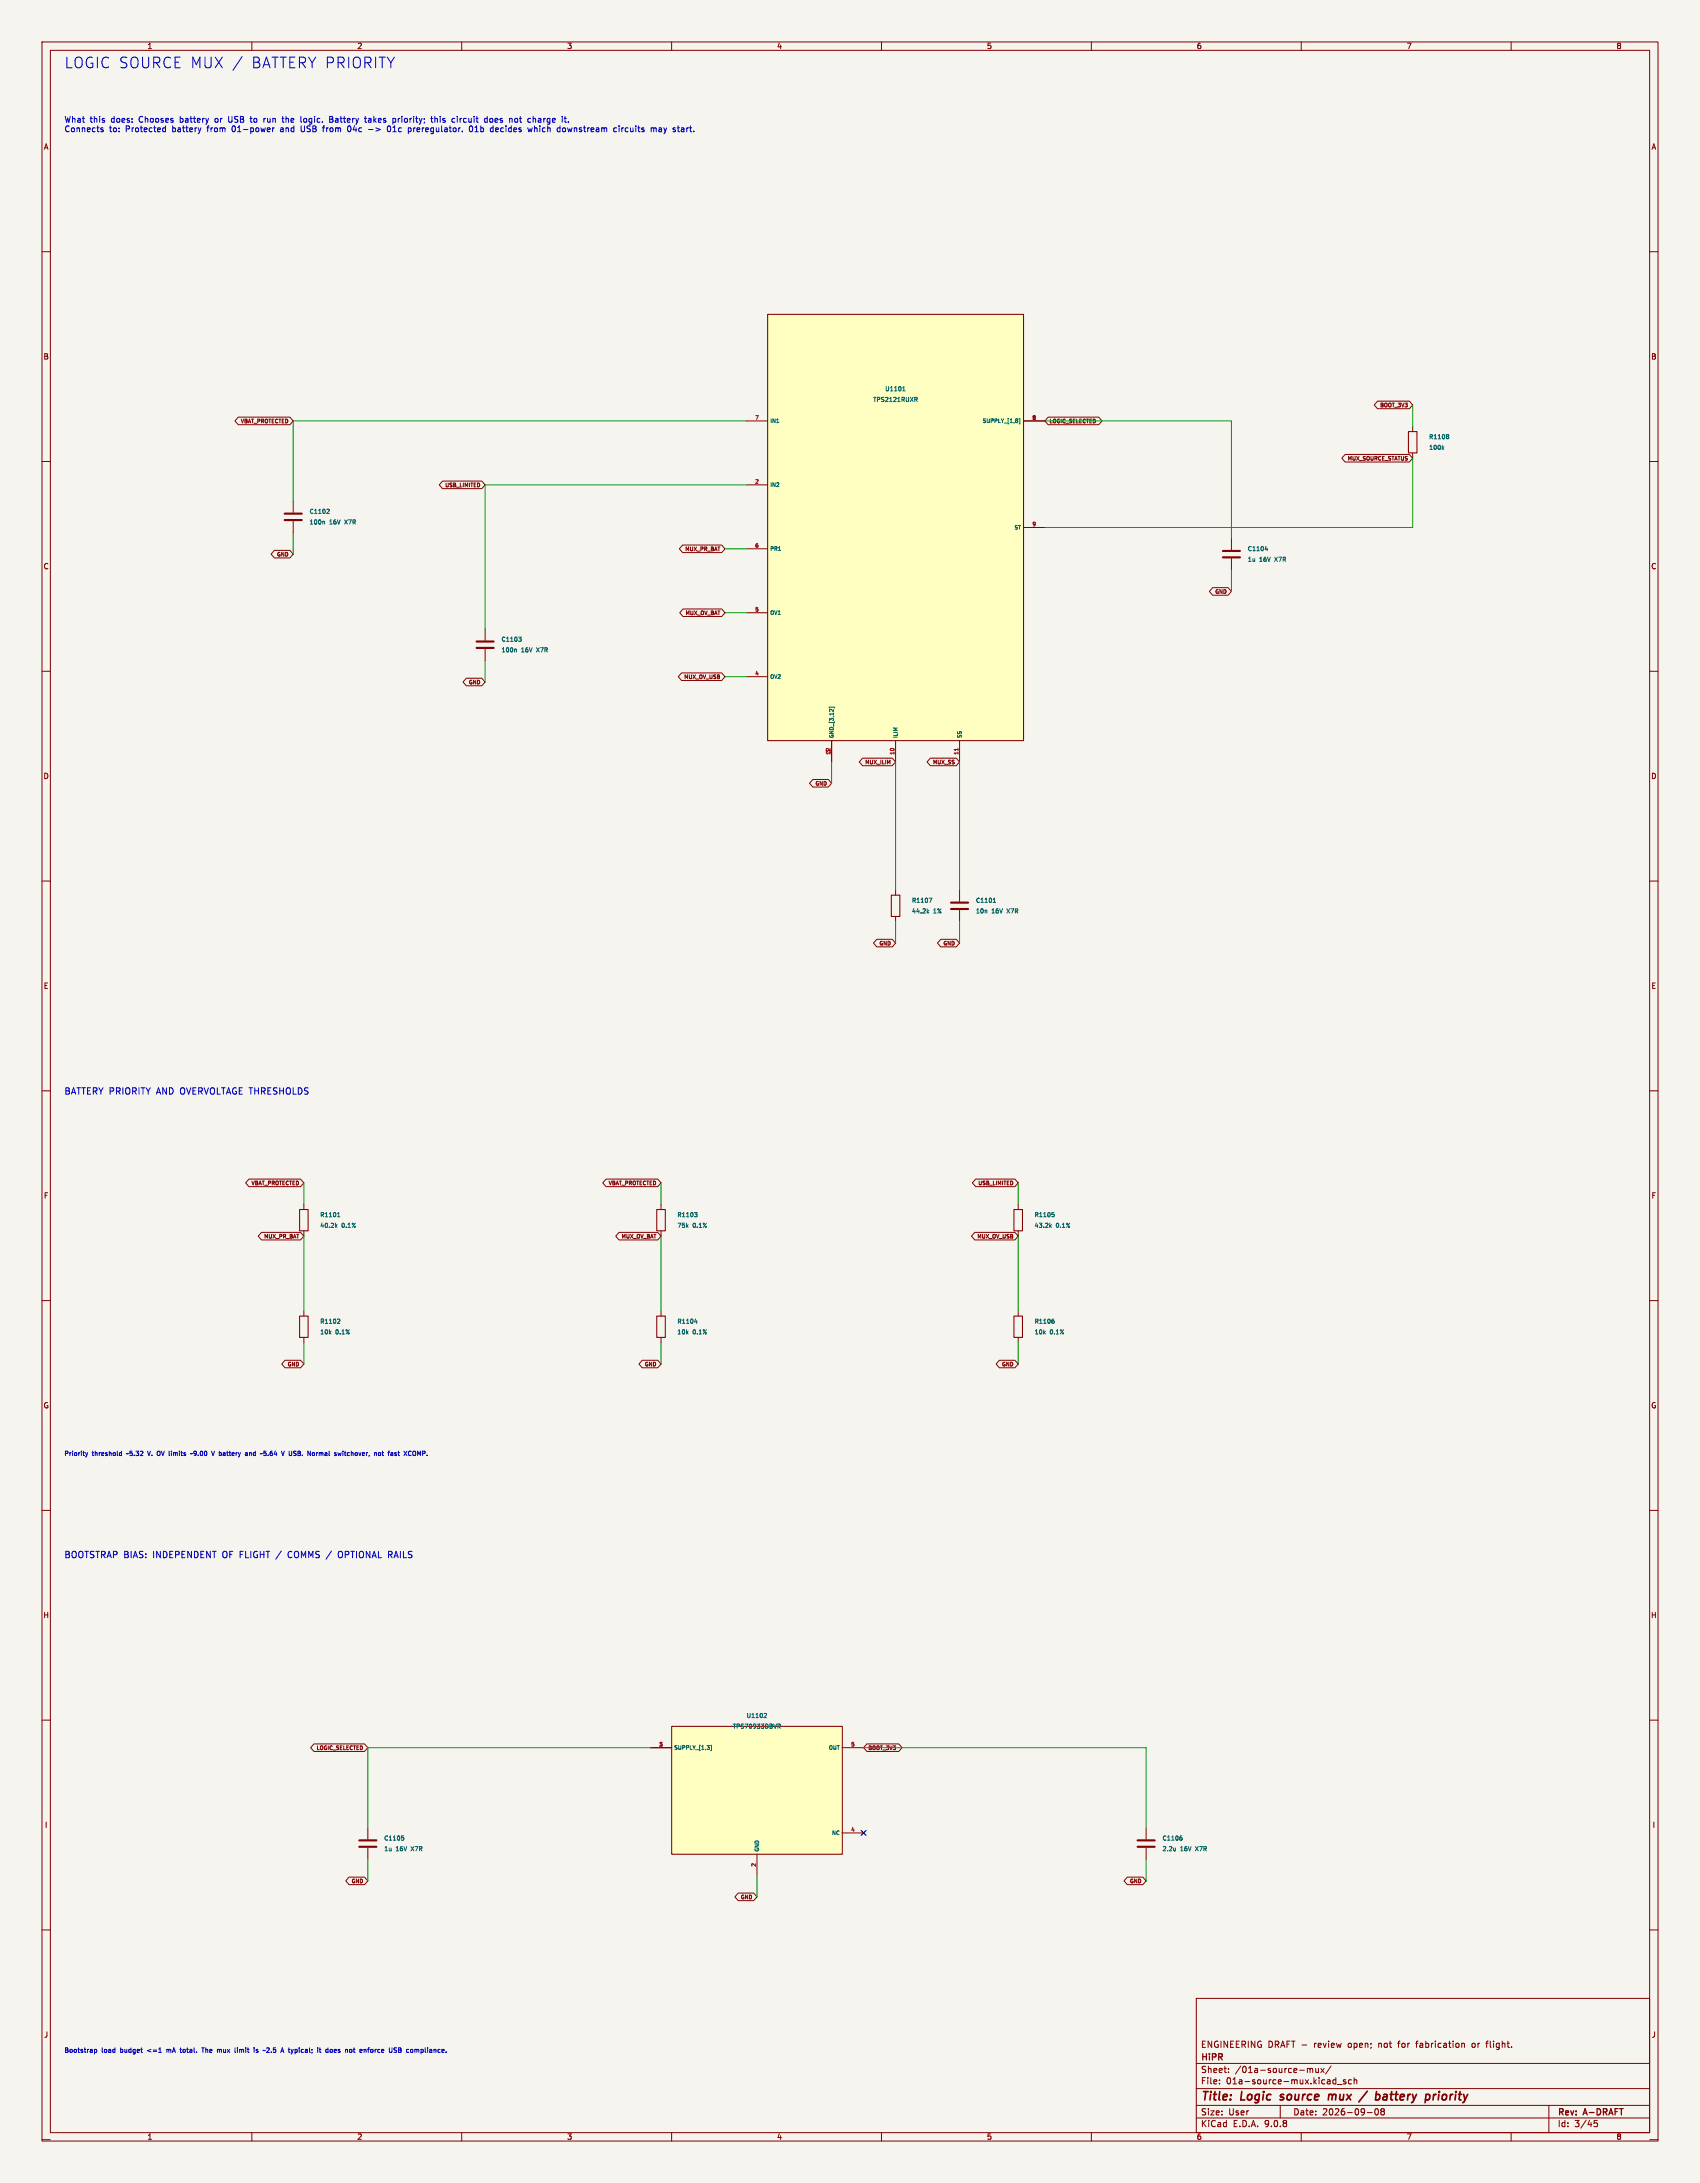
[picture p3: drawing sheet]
<svg xmlns="http://www.w3.org/2000/svg" width="405mm" height="520mm" viewBox="0 0 405 520" stroke-linecap="round" stroke-linejoin="round" font-family="sans-serif">
<defs><g id="words">
<g font-size="3.5" fill="#0000c2">
<text x="15.2" y="16.5">LOGIC SOURCE MUX /</text>
<text x="59.5" y="16.5">BATTERY PRIORITY</text>
</g>
<g font-size="2.8" fill="#840000">
<text x="286" y="501.2">Title:</text>
<text x="295.7" y="501.2">Logic</text>
<text x="305.9" y="501.2">source</text>
<text x="318.1" y="501.2">mux</text>
<text x="326.5" y="501.2">/</text>
<text x="331" y="501.2">battery</text>
<text x="343.7" y="501.2">priority</text>
</g>
<g font-size="2.1" fill="#0000c2">
<text x="15.2" y="261.1">BATTERY PRIORITY AND OVERVOLTAGE THRESHOLDS</text>
<text x="15.2" y="371.6">BOOTSTRAP BIAS:</text>
<text x="36.4" y="371.6">INDEPENDENT</text>
<text x="53.1" y="371.6">OF FLIGHT /</text>
<text x="69.1" y="371.6">COMMS /</text>
<text x="81.4" y="371.6">OPTIONAL RAILS</text>
</g>
<g font-size="2.1" fill="#840000">
<text x="286" y="491.5">HiPR</text>
<text x="286" y="488.3">ENGINEERING DRAFT -</text>
<text x="313.2" y="488.3">review</text>
<text x="321.4" y="488.3">open;</text>
<text x="328.8" y="488.3">not</text>
<text x="333.7" y="488.3">for</text>
<text x="338.1" y="488.3">fabrication</text>
<text x="351.5" y="488.3">or</text>
<text x="355.1" y="488.3">flight.</text>
<text x="286" y="497">File:</text>
<text x="286" y="494.3">Sheet:</text>
<text x="292.1" y="497">01a-source-mux.kicad_sch</text>
<text x="294.2" y="494.3">/01a-source-mux/</text>
<text x="286" y="507.2">KiCad</text>
<text x="286" y="504.4">Size:</text>
<text x="292.7" y="504.4">User</text>
<text x="293.7" y="507.2">E.D.A.</text>
<text x="301.3" y="507.2">9.0.8</text>
<text x="308" y="504.4">Date:</text>
<text x="315" y="504.4">2026-09-08</text>
<text x="371" y="504.6">Rev:</text>
<text x="371" y="507.2">Id:</text>
<text x="375.1" y="507.2">3/45</text>
<text x="377.4" y="504.6">A-DRAFT</text>
</g>
<g font-size="1.9" fill="#0000c2">
<text x="15.2" y="29.5">What</text>
<text x="21.4" y="29.5">this</text>
<text x="26.5" y="29.5">does:</text>
<text x="33.3" y="29.5">Chooses</text>
<text x="43.2" y="29.5">battery</text>
<text x="51.7" y="29.5">or</text>
<text x="55.1" y="29.5">USB</text>
<text x="60.5" y="29.5">to</text>
<text x="63.9" y="29.5">run</text>
<text x="68.5" y="29.5">the</text>
<text x="73" y="29.5">logic.</text>
<text x="80.1" y="29.5">Battery</text>
<text x="88.7" y="29.5">takes</text>
<text x="95.5" y="29.5">priority;</text>
<text x="104.9" y="29.5">this</text>
<text x="110" y="29.5">circuit</text>
<text x="117.9" y="29.5">does</text>
<text x="124" y="29.5">not</text>
<text x="128.6" y="29.5">charge</text>
<text x="15.2" y="31.8">Connects</text>
<text x="26" y="31.8">to:</text>
<text x="30" y="31.8">Protected</text>
<text x="41.2" y="31.8">battery</text>
<text x="49.7" y="31.8">from</text>
<text x="55.8" y="31.8">01-power</text>
<text x="67.5" y="31.8">and</text>
<text x="72.5" y="31.8">USB</text>
<text x="78" y="31.8">from</text>
<text x="84" y="31.8">04c</text>
<text x="89.1" y="31.8">-&gt;</text>
<text x="93.9" y="31.8">01c</text>
<text x="99" y="31.8">preregulator.</text>
<text x="113.7" y="31.8">01b</text>
<text x="118.9" y="31.8">decides</text>
<text x="128.1" y="31.8">which</text>
<text x="135.2" y="31.8">downstream</text>
<text x="148.9" y="31.8">circuits</text>
<text x="157.9" y="31.8">may</text>
<text x="163.3" y="31.8">start.</text>
</g>
<g font-size="1.8" fill="#840000">
<text x="35" y="11.9">1</text>
<text x="85" y="11.9">2</text>
<text x="135" y="11.9">3</text>
<text x="185" y="11.9">4</text>
<text x="235" y="11.9">5</text>
<text x="285" y="11.9">6</text>
<text x="335" y="11.9">7</text>
<text x="385" y="11.9">8</text>
<text x="10.3" y="35.9">A</text>
<text x="393.3" y="35.9">A</text>
<text x="10.3" y="85.9">B</text>
<text x="393.3" y="85.9">B</text>
<text x="10.3" y="135.9">C</text>
<text x="393.3" y="135.9">C</text>
<text x="10.3" y="185.9">D</text>
<text x="393.3" y="185.9">D</text>
<text x="10.3" y="235.9">E</text>
<text x="393.3" y="235.9">E</text>
<text x="10.3" y="285.9">F</text>
<text x="393.3" y="285.9">F</text>
<text x="10.3" y="335.9">G</text>
<text x="393.3" y="335.9">G</text>
<text x="10.2" y="385.9">H</text>
<text x="393.2" y="385.9">H</text>
<text x="10.6" y="435.9">I</text>
<text x="393.6" y="435.9">I</text>
<text x="10.4" y="485.9">J</text>
<text x="393.4" y="485.9">J</text>
<text x="35" y="510.2">1</text>
<text x="85" y="510.2">2</text>
<text x="135" y="510.2">3</text>
<text x="185" y="510.2">4</text>
<text x="235" y="510.2">5</text>
<text x="285" y="510.2">6</text>
<text x="335" y="510.2">7</text>
<text x="385" y="510.2">8</text>
</g>
<g font-size="1.5" fill="#0000c2">
<text x="15.2" y="347.2">Priority</text>
<text x="22" y="347.2">threshold</text>
<text x="30.4" y="347.2">~5.32</text>
<text x="35.7" y="347.2">V.</text>
<text x="38.1" y="347.2">OV limits</text>
<text x="46.6" y="347.2">~9.00</text>
<text x="51.9" y="347.2">V battery</text>
<text x="60.4" y="347.2">and</text>
<text x="64.3" y="347.2">~5.64</text>
<text x="69.6" y="347.2">V USB.</text>
<text x="76.2" y="347.2">Normal</text>
<text x="82.9" y="347.2">switchover,</text>
<text x="92.6" y="347.2">not</text>
<text x="96.1" y="347.2">fast</text>
<text x="100.2" y="347.2">XCOMP.</text>
<text x="15.2" y="489.5">Bootstrap</text>
<text x="24.2" y="489.5">load</text>
<text x="28.9" y="489.5">budget</text>
<text x="35.5" y="489.5">&lt;=1</text>
<text x="40.3" y="489.5">mA</text>
<text x="43.8" y="489.5">total.</text>
<text x="49.2" y="489.5">The</text>
<text x="53.1" y="489.5">mux</text>
<text x="57.5" y="489.5">limit</text>
<text x="62.3" y="489.5">is</text>
<text x="64.8" y="489.5">~2.5</text>
<text x="69.3" y="489.5">A typical;</text>
<text x="78.4" y="489.5">it</text>
<text x="80.6" y="489.5">does</text>
<text x="85.5" y="489.5">not</text>
<text x="89.2" y="489.5">enforce</text>
<text x="96.4" y="489.5">USB</text>
<text x="100.8" y="489.5">compliance.</text>
</g>
<g font-size="1.4" fill="#006464">
<text x="207.9" y="96">TPS2121RUXR</text>
<text x="210.8" y="93.4">U1101</text>
<text x="340.3" y="107.4">100k</text>
<text x="340.3" y="104.9">R1108</text>
<text x="73.6" y="125.2">100n</text>
<text x="73.6" y="122.7">C1102</text>
<text x="78.5" y="125.2">16V</text>
<text x="82.3" y="125.2">X7R</text>
<text x="297.1" y="131.5">C1104</text>
<text x="297.1" y="134.1">1u</text>
<text x="300.1" y="134.1">16V</text>
<text x="303.9" y="134.1">X7R</text>
<text x="119.3" y="155.7">100n</text>
<text x="119.3" y="153.1">C1103</text>
<text x="124.2" y="155.7">16V</text>
<text x="128" y="155.7">X7R</text>
<text x="217.1" y="215.4">R1107</text>
<text x="232.4" y="215.4">C1101</text>
<text x="217.1" y="217.9">44.2k</text>
<text x="222.4" y="217.9">1%</text>
<text x="232.4" y="217.9">10n</text>
<text x="236.3" y="217.9">16V</text>
<text x="240.1" y="217.9">X7R</text>
<text x="76.2" y="292.8">40.2k</text>
<text x="76.2" y="290.3">R1101</text>
<text x="81.4" y="292.8">0.1%</text>
<text x="161.3" y="292.8">75k</text>
<text x="161.3" y="290.3">R1103</text>
<text x="165" y="292.8">0.1%</text>
<text x="246.3" y="292.8">43.2k</text>
<text x="246.3" y="290.3">R1105</text>
<text x="251.6" y="292.8">0.1%</text>
<text x="76.2" y="315.7">R1102</text>
<text x="161.3" y="315.7">R1104</text>
<text x="246.3" y="315.7">R1106</text>
<text x="76.2" y="318.2">10k</text>
<text x="79.9" y="318.2">0.1%</text>
<text x="161.3" y="318.2">10k</text>
<text x="165" y="318.2">0.1%</text>
<text x="246.3" y="318.2">10k</text>
<text x="250.1" y="318.2">0.1%</text>
<text x="174.5" y="412.2">TPS70933DBVR</text>
<text x="177.7" y="409.7">U1102</text>
<text x="91.4" y="441.4">1u</text>
<text x="91.4" y="438.9">C1105</text>
<text x="94.3" y="441.4">16V</text>
<text x="98.2" y="441.4">X7R</text>
<text x="276.8" y="441.4">2.2u</text>
<text x="276.8" y="438.9">C1106</text>
<text x="281.2" y="441.4">16V</text>
<text x="285" y="441.4">X7R</text>
</g>
<g font-size="1.3" fill="#840000">
<text x="57.2" y="101.1">VBAT_PROTECTED</text>
<text x="249.9" y="101.1">LOGIC_SELECTED</text>
<text x="328.6" y="97.3">BOOT_3V3</text>
<text x="320.9" y="110">MUX_SOURCE_STATUS</text>
<text x="105.9" y="116.3">USB_LIMITED</text>
<text x="163.1" y="131.6">MUX_PR_BAT</text>
<text x="65.8" y="132.8">GND</text>
<text x="289.3" y="141.7">GND</text>
<text x="163.2" y="146.8">MUX_OV_BAT</text>
<text x="111.5" y="163.3">GND</text>
<text x="162.8" y="162">MUX_OV_USB</text>
<text x="205.9" y="182.4">MUX_ILIM</text>
<text x="222.1" y="182.4">MUX_SS</text>
<text x="194.1" y="187.4">GND</text>
<text x="209.3" y="225.5">GND</text>
<text x="224.6" y="225.5">GND</text>
<text x="59.7" y="282.7">VBAT_PROTECTED</text>
<text x="144.8" y="282.7">VBAT_PROTECTED</text>
<text x="232.9" y="282.7">USB_LIMITED</text>
<text x="62.7" y="295.4">MUX_PR_BAT</text>
<text x="147.9" y="295.4">MUX_OV_BAT</text>
<text x="232.7" y="295.4">MUX_OV_USB</text>
<text x="68.4" y="325.9">GND</text>
<text x="153.4" y="325.9">GND</text>
<text x="238.5" y="325.9">GND</text>
<text x="75.2" y="417.3">LOGIC_SELECTED</text>
<text x="206.8" y="417.3">BOOT_3V3</text>
<text x="83.6" y="449.1">GND</text>
<text x="269" y="449.1">GND</text>
<text x="176.3" y="452.9">GND</text>
</g>
<g font-size="1.3" fill="#a90000">
<text x="179.8" y="100.1">7</text>
<text x="245.8" y="100.1">1</text>
<text x="179.8" y="115.3">2</text>
<text x="245.8" y="125.5">9</text>
<text x="179.8" y="130.6">6</text>
<text x="179.8" y="145.8">5</text>
<text x="179.8" y="161">4</text>
<text x="197.9" y="179.6" transform="rotate(-90 197.9 179.6)">3</text>
<text x="197.9" y="180.1" transform="rotate(-90 197.9 180.1)">12</text>
<text x="213.1" y="180.1" transform="rotate(-90 213.1 180.1)">10</text>
<text x="228.3" y="180.1" transform="rotate(-90 228.3 180.1)">11</text>
<text x="156.9" y="416.3">1</text>
<text x="202.6" y="416.3">5</text>
<text x="202.6" y="436.6">4</text>
<text x="180.1" y="445.1" transform="rotate(-90 180.1 445.1)">2</text>
</g>
<g font-size="1.3" fill="#006464">
<text x="183.4" y="101">IN1</text>
<text x="233.9" y="101">SUPPLY_[1,8]</text>
<text x="183.4" y="116.2">IN2</text>
<text x="183.4" y="131.5">PR1</text>
<text x="241.5" y="126.4">ST</text>
<text x="183.4" y="146.7">OV1</text>
<text x="183.4" y="162">OV2</text>
<text x="198.8" y="176" transform="rotate(-90 198.8 176)">GND_[3,12]</text>
<text x="214" y="176" transform="rotate(-90 214 176)">ILIM</text>
<text x="229.3" y="176" transform="rotate(-90 229.3 176)">SS</text>
<text x="160.5" y="417.2">SUPPLY_[1,3]</text>
<text x="197.3" y="417.2">OUT</text>
<text x="198" y="437.6">NC</text>
<text x="181" y="441.5" transform="rotate(-90 181 441.5)">GND</text>
</g>
</g></defs>
<path d="M0 0h405v520.3h-405z" fill="#f5f4ef" stroke="#f5f4ef" stroke-width=".24"/>
<g fill="none" stroke="#840000" stroke-width=".24">
<path d="M10 10h385v500.3h-385zM12 12h381v496.3h-381zM60 10v2M110 10v2M160 10v2M210 10v2M260 10v2M310 10v2M360 10v2M10 60h2M393 60h2M10 110h2"/>
<path d="M393 110h2M293.4 128.3v2.8M293.4 133.1v2.8M10 160h2M393 160h2M10 210h2M393 210h2M10 260h2M393 260h2M242.6 287v1.3M242.6 293.4v1.2M10 310h2"/>
<path d="M242.6 312.4v1.3M242.6 318.8v1.2M393 310h2M10 360h2M393 360h2M10 410h2M393 410h2M87.6 435.6v2.8M273 435.6v2.8M87.6 440.4v2.8M273 440.4v2.8M10 460h2"/>
<path d="M285 476.3h108v32h-108zM393 460h2M285 497.8h108M285 491.8h108M290.5 496.6v.1M290.5 495.8v.1M292.7 493.9v.1M292.7 493.1v.1M311.5 493v1M311.5 493.1l.4-.1 .2 .2M312.1 493.2l.2-.2 .4 .1v.9M312.1 493.2v.8"/>
<path d="M313.5 493v.9h.6M314.1 493v1M314.7 493l.8 1M315.5 493l-.8 1M317.1 492.4l-1.3 2M317.6 496.6h.6M318.2 495.2v1.5M318.2 495.8h-.6M318.6 496.8h1.1M320.6 495.8l-.4-.1-.2 .2 .1 .2 .5 .2v.3h-.6M322 495.8l-.5-.1-.3 .3 .2 .6h.6M322.6 495.8h.6v.9"/>
<path d="M322.6 495.2v1.5M337.2 487h.6M348.3 487.1h.5l.1 .9M351 487l-.3 .3v.4l.3 .3M354 487h.5M354.5 486.5l-.3 .2v1.3M10 510h2M60 508.3v2M110 508.3v2M160 508.3v2M210 508.3v2M260 508.3v2"/>
<path d="M285 504.8h108M285 501.8h108M305 501.8v3M310 508.3v2M325.7 503.5h1.2M327.7 502.7l.2-.1a.8 .8 0 0 1 .5 .8 .8 .8 0 0 1-.5 .7l-.4-.6zM329.2 503.2l-.2-.2 .2-.4 .5 .1 .1 .2-.3 .3M329.2 503.2l-.2 .3v.3l.2 .3 .5-.1 .1-.2-.1-.4-.2-.2M329.2 503.2h.3M360 508.3v2M369 501.8v6.5M380.5 505.4h-.7l-.1 .7 .3-.1h.5l.1 .3-.1 .5-.2 .1-.6-.1"/>
<path d="M393 510h2"/>
</g>
<path d="M305.2 499.3l-.1 .5M316.6 499.2l-.2 1.3M317.4 499.3l-.5-.1-.3 .2M317.4 499.5l-.1 1M325.8 498.4l-2.1 2.6M330.2 499.2l-.6 .1M330.3 499.8h-.5a.4 .4 0 0 0-.4 .3 .4 .4 0 0 0 .3 .4h.5M341.6 499.2l-.2 1.3M342.1 499.2l-.4 .1-.2 .3M342.8 499.2l-.2 1.3M304.9 500.4l.2 .1" fill="none" stroke="#840000" stroke-width=".4"/>
<path d="M291.3 131.3h4.1M291.3 132.8h4.1M85.6 438.7h4.1M271 438.7h4.1M85.6 440.2h4.1M271 440.2h4.1" fill="none" stroke="#840000" stroke-width=".51"/>
<g fill="none" stroke="#006464" stroke-width=".24">
<path d="M301.4 130.9h.6M301.9 130.6v.7M250.2 292.2l.3 .4M250.5 291.9l-.4 .4M250.6 289h.5M250.7 289.4l.5 .2-.1 .3-.4 .1M250.8 314.8l.4 .2-.1 .3-.3 .1M250.9 314.4h.2M95.7 437.6h.5M95.8 438l.4 .2v.3l-.4 .1M281.3 438l.3 .2v.3l-.3 .1M281.4 437.6h.1"/>
<path d="M280 440.5v.7M280 441.1l-.1 .1"/>
</g>
<path d="M241.6 288.3h2v5.1h-2zM241.6 313.7h2v5.1h-2z" fill="none" stroke="#840000" stroke-width=".25"/>
<path d="M160 411.5h40.7v30.5h-40.7z" fill="#ffffc2"/>
<path d="M335.5 102.9h2.1v5.1h-2.1zM212.3 213.4h2.1v5h-2.1zM71.4 288.3h2v5.1h-2zM156.5 288.3h2v5.1h-2zM71.4 313.7h2v5.1h-2zM156.5 313.7h2v5.1h-2zM160 411.5h40.7v30.5h-40.7z" fill="none" stroke="#840000" stroke-width=".25"/>
<g fill="none" stroke="#840000" stroke-width=".24">
<path d="M69.8 119.4v2.8M336.5 101.6v1.3M336.5 108v1.2M69.8 124.2v2.8M115.6 149.9v2.8M115.6 154.7v2.8M213.4 212.1v1.3M213.4 218.4v1.3M228.6 212.1v2.8M228.6 216.9v2.8M72.4 287v1.3M72.4 293.4v1.2"/>
<path d="M157.5 287v1.3M157.5 293.4v1.2M72.4 312.4v1.3M72.4 318.8v1.2M157.5 312.4v1.3M157.5 318.8v1.2M154.9 416.6h5.1M200.7 416.6h5M200.7 436.9h5M205.4 436.5l.7 .8M206.1 436.5l-.7 .8M180.3 442v5"/>
</g>
<g fill="none" stroke="#006464" stroke-width=".24">
<path d="M343.7 106.8l.3 .3M344 106.5l-.4 .4M344.8 103.6l.3 .2-.2 .2M344.8 104h.1M344.9 104l.2 .4-.3 .2M77 124.2l.3 .2v.5M78 121.4h.3l.1 .3-.6 .7h.6M122.8 154.7l.2 .2v.5M123.5 151.8h.7l-.4 .4 .3 .1 .1 .4-.5 .2M221 217.2l.3 .4M221.3 217l-.4 .3M221.3 214.1h.7l-.4 1"/>
<path d="M236.6 215.1h.6M236.7 214.3l.2-.2v1M80 292.2l.3 .4M80.3 291.9l-.4 .4M80.4 290h.6M80.5 289.2l.2-.2v1M165.4 289h.7l-.4 .4 .3 .1 .1 .3-.5 .2M80.5 314.4l.4 .1 .1 .2-.6 .7h.6M165.5 315.1h.6M166 314.7v.7M168.4 416.1h.6l-.3 .3M168.9 416.5v.4"/>
<path d="M169.3 416h.2v1.3h-.2M182.2 408.4h.3l.1 .3-.6 .7h.6M185.3 410.9h.4l.2 .2-.1 .3-.5 .1M185.6 411.5l.3 .4"/>
</g>
<path d="M67.8 122.4h4.1M67.8 124h4.1M113.5 152.9h4.1M113.5 154.4h4.1M226.6 215.1h4M226.6 216.7h4" fill="none" stroke="#840000" stroke-width=".51"/>
<path d="M182.9 74.9h60.9v101.6h-60.9z" fill="#ffffc2"/>
<path d="M182.9 74.9h60.9v101.6h-60.9z" fill="none" stroke="#840000" stroke-width=".25"/>
<g fill="none" stroke="#840000" stroke-width=".24">
<path d="M56.8 99.4h12.3l.7 .9-.7 .9h-12.3l-.8-.9zM249.7 99.4h12.1l.7 .9-.7 .9h-12.1l-.8-.9zM328.2 95.6h7.6l.7 .9-.7 .9h-7.6l-.8-.9zM105.4 114.7h9.4l.8 .9-.8 .9h-9.4l-.8-.9zM177.8 100.3h5.1M177.8 115.6h5.1M243.8 100.3h5.1M320.5 108.3h15.3l.7 .9-.7 .9h-15.3l-.8-.9zM65.4 131.2h3.7l.7 .9-.7 .9h-3.7l-.8-.9zM162.6 129.9h9.3l.8 .9-.8 .9h-9.3l-.8-.9zM177.8 130.8h5.1M243.8 125.7h5.1"/>
<path d="M162.7 145.1h9.2l.8 1-.8 .9h-9.2l-.8-.9zM177.8 146.1h5.1M288.9 140.1h3.7l.8 .9-.8 .9h-3.7l-.8-.9zM111.1 161.7h3.7l.8 .9-.8 .9h-3.7l-.8-.9zM162.4 160.4h9.5l.8 .9-.8 .9h-9.5l-.8-.9zM177.8 161.3h5.1M198.1 176.5v5.1M213.4 176.5v5.1M228.6 176.5v5.1M193.6 185.8h3.7l.8 .9-.8 .9h-3.7l-.7-.9zM205.5 180.7h7.1l.8 .9-.8 .9h-7.1l-.8-.9zM221.6 180.7h6.2l.8 .9-.8 .9h-6.2l-.7-.9z"/>
<path d="M208.9 223.9h3.7l.8 .9-.8 .9h-3.7l-.8-.9zM224.1 223.9h3.7l.8 .9-.8 .9h-3.7l-.8-.9zM59.3 281h12.3l.8 .9-.8 .9h-12.3l-.8-.9zM62.3 293.7h9.3l.8 .9-.8 .9h-9.3l-.8-.9zM144.4 281h12.3l.8 .9-.8 .9h-12.3l-.8-.9zM147.5 293.7h9.2l.8 .9-.8 .9h-9.2l-.8-.9zM232.2 293.7h9.6l.8 .9-.8 .9h-9.6l-.8-.9zM232.4 281h9.4l.8 .9-.8 .9h-9.4l-.8-.9zM67.9 324.2h3.7l.8 .9-.8 .9h-3.7l-.8-.9zM153 324.2h3.7l.8 .9-.8 .9h-3.7l-.8-.9zM238.1 324.2h3.7l.8 .9-.8 .9h-3.7l-.8-.9zM74.8 415.7h12l.8 .9-.8 .9h-12l-.8-.9z"/>
<path d="M206.5 415.7h7.6l.8 .9-.8 .9h-7.6l-.8-.9zM83.2 447.4h3.6l.8 .9-.8 .9h-3.6l-.8-.9zM175.9 451.2h3.7l.7 .9-.7 .9h-3.7l-.8-.9zM268.6 447.4h3.7l.7 .9-.7 .9h-3.7l-.8-.9z"/>
</g>
<path d="M215.1 93.2h.5M215.2 92.4l.1-.2v1M217.9 94.7h.4l.2 .2-.1 .3h-.5M218.2 95.2l.3 .5M242.3 99.8l.2 .2-.2 .2 .2 .4-.2 .1M242.8 99.8h.2v1.2h-.2M185 100.7h.5M197.5 168.8v-.2h1.3v.2" fill="none" stroke="#006464" stroke-width=".24"/>
<path d="M228.2 178.4v.5" fill="none" stroke="#a90000" stroke-width=".24"/>
<g fill="none" stroke="#009600" stroke-width=".24">
<path d="M336.5 96.5v5.1M177.8 100.3h-108v19.1M177.8 115.6h-62.2v34.3M248.9 100.3h44.5v28M336.5 109.2v16.5h-87.6M69.8 127v5.1M172.7 130.8h5.1M293.4 135.9v5.1M115.6 157.5v5.1M172.7 146.1h5.1M172.7 161.3h5.1M198.1 181.6v5.1"/>
<path d="M213.4 181.6v30.5M228.6 181.6v30.5M213.4 219.7v5.1M228.6 219.7v5.1M72.4 281.9v5.1M72.4 294.6v17.8M157.5 281.9v5.1M157.5 294.6v17.8M242.6 281.9v5.1M242.6 294.6v17.8M72.4 320v5.1M157.5 320v5.1"/>
<path d="M242.6 320v5.1M154.9 416.6h-67.3v19M205.7 416.6h67.3v19M87.6 443.2v5.1M180.3 447v5.1M273 443.2v5.1"/>
</g>
<path d="M205.1 436.3l1.2 1.2M206.3 436.3l-1.2 1.2" fill="none" stroke="#000084" stroke-width=".24"/>
<g fill="none" stroke="#0000c2" stroke-width=".24">
<path d="M57.7 13.5l-2.2 3.3M24.1 30.9l.4 .1 .1 .2-.2 .2-.4-.1M24.1 30.5h.4M38.9 31.3h.5M38.9 30.5h.5M39.4 30v1.4M47.9 30.5l-.4 .9M54.5 27.7l.1 1.4M59.5 28.2h.6M59.7 27.7v1.2l.2 .2M62.9 28.2v.9M63.3 28.2l-.4 .3"/>
<path d="M64.9 30.5v.9M65.3 30.5l-.4 .2M67 30.5h-.1M67 30.9l-.2 .2 .2 .3M67.1 28.2h.6M67.3 27.7v1.2l.4 .2M71.7 30v1.1l.2 .2 .4 .1M71.7 29.1h.2M72.5 28.3l-.2 .2 .2 .6M78.5 27.7h.5l.3 .3-.3 .4 .3 .1v.4l-.2 .2h-.6zM78.5 28.4h.5M82.8 30.5l.1 .8 .2 .1 .4-.1"/>
<path d="M86.8 28.2h.5M87 27.7v1.2l.3 .2M87.8 30.9h1.1M88.2 28.2l-.4 .1M88.3 28.6l-.6 .2 .1 .3h.5M92.4 30.1a.67 .67 0 0 0-.2 .8 .67 .67 0 0 0 .7 .4l.2-.4-.2-.8M93.7 28.2h.3l.3 .3-.1 .5-.5 .1M94.9 28.2v.9M94.9 28.3v.2M97.9 30.6v.7l-.5 .1M102.6 28.2h.5M102.8 27.7v1.2l.3 .2"/>
<path d="M103.6 28.3l.4-.1 .2 .2M103.6 27.7v1.4M108.9 27.7v.2M108.9 28.2v.9M111.9 30.1a.67 .67 0 0 0-.2 .8 .67 .67 0 0 0 .7 .4l.2-.4-.1-.8M115.7 28.2l.4 .1M116.1 29.1h-.4M116.1 27.7v1.4M117.3 28.3l-.4-.1-.2 .3 .1 .6h.5M118.5 30.5l-.4 .2v.6l.4 .1M118.7 30.8l-.6 .1M122.7 28.3l.4-.1 .2 .3-.1 .6-.5-.1"/>
<path d="M126.8 30.5l-.3 .9-.2-.7-.3 .7M127.2 28.2l.4 .2v.7M127.3 30v1.4M127.5 30.5l-.2 .1M134.1 30.6v.7h.5M135.4 29v.1M146.3 31.3h.6M146.3 30.5h.6M147.5 30v.1M147.5 30.5v.9M148.1 30.5v.9M148.3 30.5l-.2 .2"/>
<path d="M155.3 30.5l.4 .2M155.7 30.7l.2-.2h.4v.9M155.7 30.7v.7M157.4 30.5h-.4M157.5 30.9l-.6 .2 .1 .2 .5 .1M161.5 30v1.2M162.7 30.5h-.4M162.8 30.9l-.5 .2v.2l.5 .1M20.4 346.2l.2 .7M20.6 346.9l-.2 .4M20.9 346.2l-.3 .7M28.9 345.9v1"/>
<path d="M28.9 346.3l-.3-.1-.2 .2 .1 .5h.4M35.1 345.9l.4 1M37.4 346.6l.3 .3M37.7 345.9l-.3 .3M45.8 346.4l-.5 .1M46.2 346v.4M51.1 345.9l-.4 1M58.8 346.2l.1 .7M58.9 346.9h-.3M58.9 346.5h-.3M59.4 346.3h.4l.1 .6M59.4 346.2v.7"/>
<path d="M62.9 345.9h.5M63 346.3l.4 .2-.1 .4h-.3M68.9 345.9v.8l.2 .2M75.4 346.2v.7M75.7 346.2l-.3 .2M81.7 345.9h.1M81.7 346.2v.7M82 346.2h.4M82.2 345.9v.9l.2 .1M90.5 346.2l.2 .2-.2 .5M91 346.2h.4M91.1 345.9v.9l.3 .1"/>
<path d="M94.8 346.2h.4M95.1 346.9h.1M98.9 345.9l.1 .3-.1 .7M99.8 346.6l-.3-.7v1M80.8 369.8l-.2 .5 .2 .9M22.5 488.5v1.1M22.5 488.5h.3l.2 .2-.1 .4h-.4M37.8 489.2h.6M39.7 488.5v.7M39.9 488.5l-.2 .1M42.8 488.5h.5M43 489.1l.3 .1"/>
<path d="M48 488.1h.7M48.3 488.1v1.1M52.3 488.5h.4M56 488.1v.9M56.6 488.1v.1M56.6 488.5v.7M57.1 488.5v.7M57.1 488.5v.1M61.4 488.5l-.4 .1 .4 .3v.2h-.4M63.7 488.1l.4 .1 .1 .2-.7 .8h.7M68.7 488.5h.4M78 488.5l-.4 .2 .1 .4 .3 .1"/>
<path d="M79.7 488.5h.3l.1 .2-.5 .1M79.7 489.1h.4M84.2 488.5h.4M84.4 489.1l.2 .1M88.8 488.5h-.3l-.2 .2 .1 .4h.4M95 488.1h.3l.2 .2-.2 .3 .3 .4-.2 .2h-.4zM95 488.6h.3M100.3 488.5v1.1M100.3 489.1l.1 .1M100.4 488.5h-.1"/>
</g>
<use href="#words"/>
</svg>
